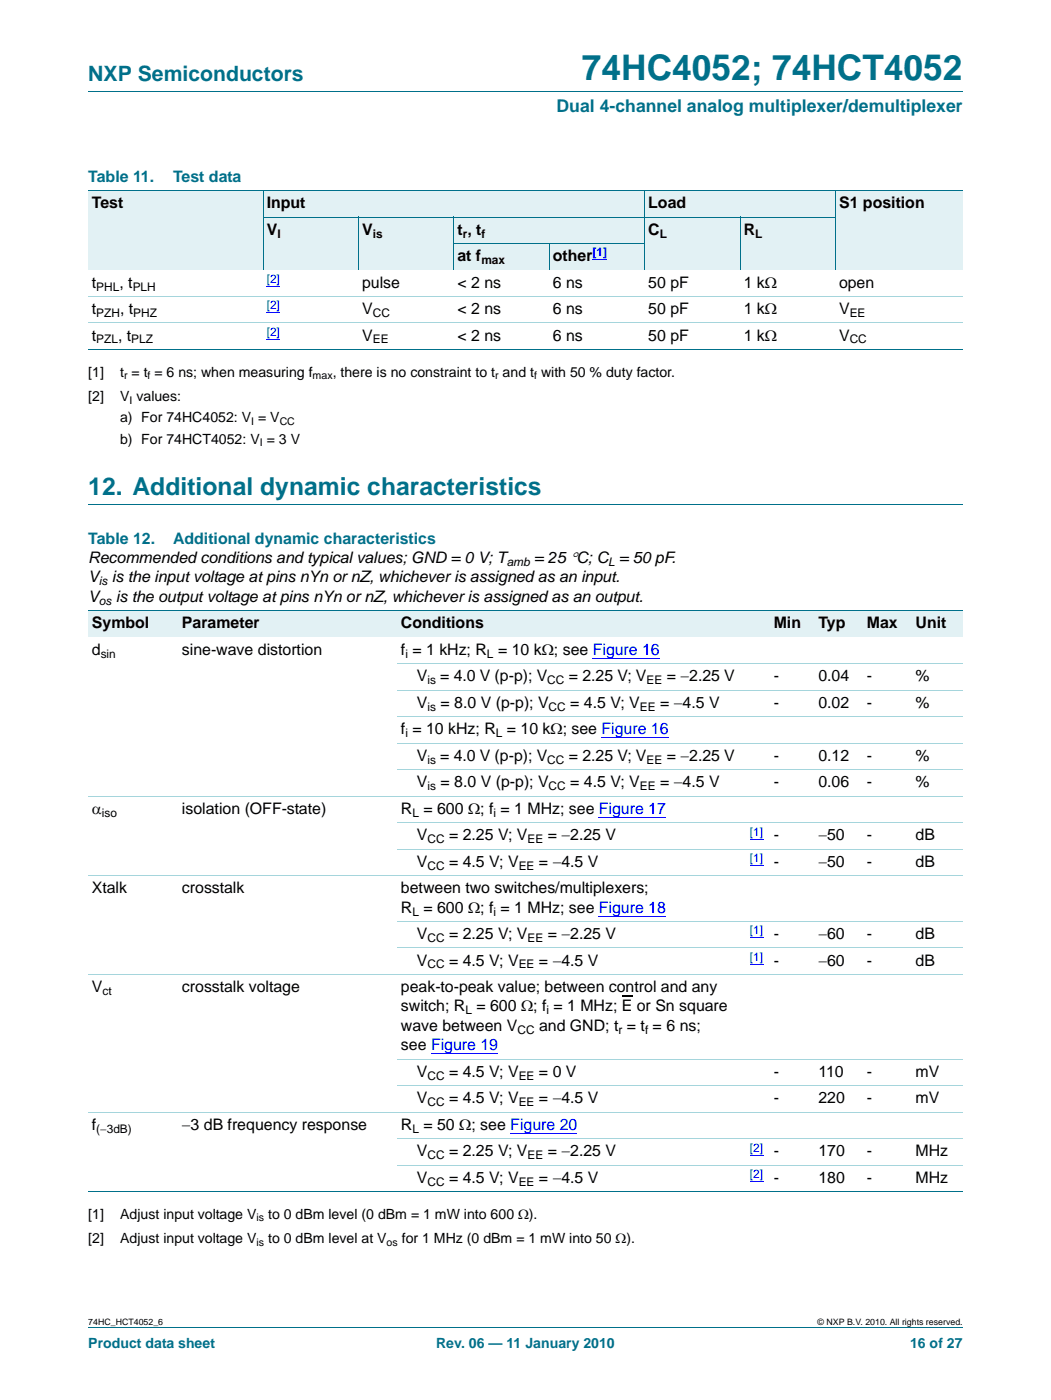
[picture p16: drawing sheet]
<svg xmlns="http://www.w3.org/2000/svg" width="210mm" height="280mm" viewBox="0 0 210 280" stroke-linecap="round" stroke-linejoin="round" font-family="sans-serif">
<defs><g id="words">
<text font-size="7" fill="#00708a" x="116.2" y="16">74HC4052; 74HCT4052</text>
<text font-size="4.9" fill="#00708a" x="17.6" y="98.9">12. Additional dynamic characteristics</text>
<text font-size="4.2" fill="#00708a" x="17.6" y="16.2">NXP Semiconductors</text>
<text font-size="3.5" fill="#00708a" x="111.1" y="22.4">Dual 4-channel analog multiplexer/demultiplexer</text>
<g font-size="3.2" fill="#00708a">
<text x="17.6" y="36.3">Table 11.</text>
<text x="34.6" y="36.3">Test data</text>
<text x="17.6" y="108.6">Table 12.</text>
<text x="34.6" y="108.6">Additional dynamic characteristics</text>
</g>
<g font-size="3.2">
<text x="18.4" y="41.6">Test</text>
<text x="53.3" y="41.6">Input</text>
<text x="129.5" y="41.6">Load</text>
<text x="167.6" y="41.6">S1 position</text>
<text x="53.3" y="46.9">V</text>
<text x="72.3" y="46.9">V</text>
<text x="91.4" y="46.9">t , t</text>
<text x="129.5" y="46.9">C</text>
<text x="148.5" y="46.9">R</text>
<text x="91.4" y="52.2">at f</text>
<text x="110.4" y="52.2">other</text>
<text x="18.4" y="57.5">t</text>
<text x="23.9" y="57.5">, t</text>
<text x="72.3" y="57.5">pulse</text>
<text x="91.4" y="57.5">&lt; 2 ns</text>
<text x="110.4" y="57.5">6 ns</text>
<text x="129.5" y="57.5">50 pF</text>
<text x="148.5" y="57.5">1 kΩ</text>
<text x="167.6" y="57.5">open</text>
<text x="18.4" y="62.8">t</text>
<text x="24" y="62.8">, t</text>
<text x="72.3" y="62.8">V</text>
<text x="91.4" y="62.8">&lt; 2 ns</text>
<text x="110.4" y="62.8">6 ns</text>
<text x="129.5" y="62.8">50 pF</text>
<text x="148.5" y="62.8">1 kΩ</text>
<text x="167.6" y="62.8">V</text>
<text x="18.4" y="68.1">t</text>
<text x="23.6" y="68.1">, t</text>
<text x="72.3" y="68.1">V</text>
<text x="91.4" y="68.1">&lt; 2 ns</text>
<text x="110.4" y="68.1">6 ns</text>
<text x="129.5" y="68.1">50 pF</text>
<text x="148.5" y="68.1">1 kΩ</text>
<text x="167.6" y="68.1">V</text>
<text x="17.6" y="112.5">Recommended conditions and typical values; GND = 0 V; T</text>
<text x="106.7" y="112.5">= 25 °C; C = 50 pF.</text>
<text x="17.6" y="116.4">V is the input voltage at pins nYn or nZ, whichever is assigned as an input.</text>
<text x="17.6" y="120.3">V</text>
<text x="18.4" y="125.6">Symbol</text>
<text x="23.1" y="120.3">is the output voltage at pins nYn ornZ, whichever is assigned as an output.</text>
<text x="36.3" y="125.6">Parameter</text>
<text x="80.1" y="125.6">Conditions</text>
<text x="154.5" y="125.6">Min</text>
<text x="163.4" y="125.6">Typ</text>
<text x="173.1" y="125.6">Max</text>
<text x="182.9" y="125.6">Unit</text>
<text x="18.4" y="130.8">d</text>
<text x="36.3" y="130.8">sine-wave distortion</text>
<text x="80.1" y="130.8">f = 1 kHz; R = 10 kΩ; see Figure 16</text>
<text x="83.2" y="136.1">V</text>
<text x="87.9" y="136.1">= 4.0 V (p-p); V</text>
<text x="113.6" y="136.1">= 2.25 V; V</text>
<text x="133.2" y="136.1">= −2.25 V</text>
<text x="154.5" y="136.1">-</text>
<text x="163.4" y="136.1">0.04</text>
<text x="173.1" y="136.1">-</text>
<text x="182.9" y="136.1">%</text>
<text x="83.2" y="141.4">V</text>
<text x="88" y="141.4">= 8.0 V (p-p); V</text>
<text x="113.9" y="141.4">= 4.5 V; V</text>
<text x="131.8" y="141.4">= −4.5 V</text>
<text x="154.5" y="141.4">-</text>
<text x="163.4" y="141.4">0.02</text>
<text x="173.1" y="141.4">-</text>
<text x="182.9" y="141.4">%</text>
<text x="80.1" y="146.7">f = 10 kHz; R = 10 kΩ; see Figure 16</text>
<text x="83.2" y="152">V</text>
<text x="87.9" y="152">= 4.0 V (p-p); V</text>
<text x="113.6" y="152">= 2.25 V; V</text>
<text x="133.2" y="152">= −2.25 V</text>
<text x="154.5" y="152">-</text>
<text x="163.4" y="152">0.12</text>
<text x="173.1" y="152">-</text>
<text x="182.9" y="152">%</text>
<text x="83.2" y="157.3">V</text>
<text x="88" y="157.3">= 8.0 V (p-p); V</text>
<text x="113.9" y="157.3">= 4.5 V; V</text>
<text x="131.8" y="157.3">= −4.5 V</text>
<text x="154.5" y="157.3">-</text>
<text x="163.4" y="157.3">0.06</text>
<text x="173.1" y="157.3">-</text>
<text x="182.9" y="157.3">%</text>
<text x="18.4" y="162.6">α</text>
<text x="36.3" y="162.6">isolation (OFF-state)</text>
<text x="80.1" y="162.6">R = 600 Ω; f = 1 MHz; see Figure 17</text>
<text x="83.2" y="167.9">V</text>
<text x="89.7" y="167.9">= 2.25 V; V</text>
<text x="109.4" y="167.9">= −2.25 V</text>
<text x="154.5" y="167.9">-</text>
<text x="163.4" y="167.9">−50</text>
<text x="173.1" y="167.9">-</text>
<text x="182.9" y="167.9">dB</text>
<text x="83.2" y="173.2">V</text>
<text x="89.7" y="173.2">= 4.5 V; V</text>
<text x="107.6" y="173.2">= −4.5 V</text>
<text x="154.5" y="173.2">-</text>
<text x="163.4" y="173.2">−50</text>
<text x="173.1" y="173.2">-</text>
<text x="182.9" y="173.2">dB</text>
<text x="18.4" y="178.5">Xtalk</text>
<text x="36.3" y="178.5">crosstalk</text>
<text x="80.1" y="178.5">between two switches/multiplexers;</text>
<text x="80.1" y="182.4">R = 600 Ω; f = 1 MHz; see Figure 18</text>
<text x="83.2" y="187.7">V</text>
<text x="89.7" y="187.7">= 2.25 V; V</text>
<text x="109.4" y="187.7">= −2.25 V</text>
<text x="154.5" y="187.7">-</text>
<text x="163.4" y="187.7">−60</text>
<text x="173.1" y="187.7">-</text>
<text x="182.9" y="187.7">dB</text>
<text x="83.2" y="193">V</text>
<text x="89.7" y="193">= 4.5 V; V</text>
<text x="107.6" y="193">= −4.5 V</text>
<text x="154.5" y="193">-</text>
<text x="163.4" y="193">−60</text>
<text x="173.1" y="193">-</text>
<text x="182.9" y="193">dB</text>
<text x="18.4" y="198.2">V</text>
<text x="36.3" y="198.2">crosstalk voltage</text>
<text x="80.1" y="198.2">peak-to-peak value; between control and any</text>
<text x="80.1" y="202.1">switch; R = 600 Ω; f = 1 MHz; E or Sn square</text>
<text x="80.1" y="206">wave between V</text>
<text x="80.1" y="209.9">see Figure 19</text>
<text x="107.7" y="206">and GND; t = t = 6 ns;</text>
<text x="83.2" y="215.2">V</text>
<text x="89.7" y="215.2">= 4.5 V; V</text>
<text x="107.6" y="215.2">= 0 V</text>
<text x="154.5" y="215.2">-</text>
<text x="163.4" y="215.2">110</text>
<text x="173.1" y="215.2">-</text>
<text x="182.9" y="215.2">mV</text>
<text x="83.2" y="220.5">V</text>
<text x="89.7" y="220.5">= 4.5 V; V</text>
<text x="107.6" y="220.5">= −4.5 V</text>
<text x="154.5" y="220.5">-</text>
<text x="163.4" y="220.5">220</text>
<text x="173.1" y="220.5">-</text>
<text x="182.9" y="220.5">mV</text>
<text x="18.4" y="225.8">f</text>
<text x="36.3" y="225.8">−3 dB frequency response</text>
<text x="80.1" y="225.8">R = 50 Ω; see Figure 20</text>
<text x="83.2" y="231.1">V</text>
<text x="89.7" y="231.1">= 2.25 V; V</text>
<text x="109.4" y="231.1">= −2.25 V</text>
<text x="154.5" y="231.1">-</text>
<text x="163.4" y="231.1">170</text>
<text x="173.1" y="231.1">-</text>
<text x="182.9" y="231.1">MHz</text>
<text x="83.2" y="236.3">V</text>
<text x="89.7" y="236.3">= 4.5 V; V</text>
<text x="107.6" y="236.3">= −4.5 V</text>
<text x="154.5" y="236.3">-</text>
<text x="163.4" y="236.3">180</text>
<text x="173.1" y="236.3">-</text>
<text x="182.9" y="236.3">MHz</text>
</g>
<g font-size="2.8">
<text x="17.6" y="75.2">[1]</text>
<text x="24" y="75.2">t = t = 6 ns; when measuring f</text>
<text x="66.4" y="75.2">, there is no constraint to t and t with 50 % duty factor.</text>
<text x="17.6" y="80.2">[2]</text>
<text x="24" y="80.2">V values:</text>
<text x="24" y="84.4">a) For 74HC4052: V = V</text>
<text x="24" y="88.6">b) For 74HCT4052: V = 3 V</text>
<text x="17.6" y="243.5">[1]</text>
<text x="24" y="243.5">Adjust input voltage V</text>
<text x="53.6" y="243.5">to 0 dBm level (0 dBm = 1 mW into 600 Ω).</text>
<text x="17.6" y="248.4">[2]</text>
<text x="24" y="248.4">Adjust input voltage V</text>
<text x="53.6" y="248.4">to 0 dBm level at V</text>
<text x="80.3" y="248.4">for 1 MHz (0 dBm = 1 mW into 50 Ω).</text>
</g>
<g font-size="2.8" fill="#00708a">
<text x="17.6" y="269.3">Product data sheet</text>
<text x="87.1" y="269.3">Rev. 06 — 11 January 2010</text>
<text x="181.8" y="269.3">16 of 27</text>
</g>
<g font-size="2.4">
<text x="55.4" y="47.5">I</text>
<text x="74.4" y="47.5">is</text>
<text x="92.4" y="47.5">r</text>
<text x="96.2" y="47.5">f</text>
<text x="131.8" y="47.5">L</text>
<text x="150.8" y="47.5">L</text>
<text x="96.1" y="52.8">max</text>
<text x="19.2" y="58.1">PHL</text>
<text x="26.5" y="58.1">PLH</text>
<text x="19.2" y="63.3">PZH</text>
<text x="26.6" y="63.3">PHZ</text>
<text x="74.4" y="63.3">CC</text>
<text x="169.7" y="63.3">EE</text>
<text x="19.2" y="68.6">PZL</text>
<text x="26.2" y="68.6">PLZ</text>
<text x="74.4" y="68.6">EE</text>
<text x="169.7" y="68.6">CC</text>
<text x="101.2" y="113.1">amb</text>
<text x="121.5" y="113.1">L</text>
<text x="19.7" y="117">is</text>
<text x="19.7" y="120.8">os</text>
<text x="20.1" y="131.4">sin</text>
<text x="81" y="131.4">i</text>
<text x="97.3" y="131.4">L</text>
<text x="85.4" y="136.7">is</text>
<text x="109.3" y="136.7">CC</text>
<text x="129.1" y="136.7">EE</text>
<text x="85.4" y="142">is</text>
<text x="109.6" y="142">CC</text>
<text x="127.8" y="142">EE</text>
<text x="81" y="147.3">i</text>
<text x="99" y="147.3">L</text>
<text x="85.4" y="152.6">is</text>
<text x="109.3" y="152.6">CC</text>
<text x="129.1" y="152.6">EE</text>
<text x="85.4" y="157.9">is</text>
<text x="109.6" y="157.9">CC</text>
<text x="127.8" y="157.9">EE</text>
<text x="20.3" y="163.2">iso</text>
<text x="82.4" y="163.2">L</text>
<text x="98.6" y="163.2">i</text>
<text x="85.4" y="168.5">CC</text>
<text x="85.4" y="173.8">CC</text>
<text x="103.6" y="173.8">EE</text>
<text x="105.3" y="168.5">EE</text>
<text x="82.4" y="182.9">L</text>
<text x="98.6" y="182.9">i</text>
<text x="85.4" y="188.2">CC</text>
<text x="105.3" y="188.2">EE</text>
<text x="85.4" y="193.5">CC</text>
<text x="103.6" y="193.5">EE</text>
<text x="20.5" y="198.8">ct</text>
<text x="92.9" y="202.7">L</text>
<text x="109.1" y="202.7">i</text>
<text x="103.4" y="206.6">CC</text>
<text x="123.5" y="206.6">r</text>
<text x="128.8" y="206.6">f</text>
<text x="85.4" y="215.7">CC</text>
<text x="103.6" y="215.7">EE</text>
<text x="85.4" y="221">CC</text>
<text x="103.6" y="221">EE</text>
<text x="19.2" y="226.3">(−3dB)</text>
<text x="82.4" y="226.3">L</text>
<text x="85.4" y="231.6">CC</text>
<text x="105.3" y="231.6">EE</text>
<text x="85.4" y="236.9">CC</text>
<text x="103.6" y="236.9">EE</text>
</g>
<g font-size="2.4" fill="#00f">
<text x="118.3" y="51.2">[1]</text>
<text x="53.3" y="56.5">[2]</text>
<text x="53.3" y="61.8">[2]</text>
<text x="53.3" y="67.1">[2]</text>
<text x="149.8" y="167">[1]</text>
<text x="149.8" y="172.2">[1]</text>
<text x="149.8" y="186.7">[1]</text>
<text x="149.8" y="192">[1]</text>
<text x="149.8" y="230.1">[2]</text>
<text x="149.8" y="235.4">[2]</text>
</g>
<g font-size="2.1">
<text x="24.8" y="75.8">r</text>
<text x="29.5" y="75.8">f</text>
<text x="62.4" y="75.8">max</text>
<text x="98.9" y="75.8">r</text>
<text x="106.7" y="75.8">f</text>
<text x="25.9" y="80.7">I</text>
<text x="50.2" y="84.9">I</text>
<text x="51.9" y="89.1">I</text>
<text x="55.9" y="84.9">CC</text>
<text x="51.2" y="244">is</text>
<text x="51.2" y="249">is</text>
<text x="77.2" y="249">os</text>
</g>
<g font-size="1.8">
<text x="17.6" y="264.7">74HC_HCT4052_6</text>
<text x="163.3" y="264.7">© NXP B.V. 2010. All rights reserved.</text>
</g>
</g></defs>
<path d="M17.6 18.3h174.7M17.6 100.9h174.7M17.6 265.3h174.7" fill="none" stroke="#00708a" stroke-width=".2"/>
<g fill="#e2f1f4">
<path d="M17.6 38.1h35v15.8h-35z"/>
<path d="M52.6 38.1h76.2v5.3h-76.2z"/>
<path d="M128.8 38.1h38.1v5.3h-38.1z"/>
<path d="M166.9 38.1h25.4v15.8h-25.4z"/>
<path d="M52.6 43.4h19v10.5h-19z"/>
<path d="M71.6 43.4h19.1v10.5h-19.1z"/>
<path d="M90.7 43.4h38.1v5.3h-38.1z"/>
<path d="M128.8 43.4h19v10.5h-19z"/>
<path d="M147.8 43.4h19.1v10.5h-19.1z"/>
<path d="M90.7 48.7h19v5.2h-19z"/>
<path d="M109.7 48.7h19.1v5.2h-19.1z"/>
</g>
<path d="M53.3 57.2h2.6M118.3 51.9h3M53.3 62.5h2.6M53.3 67.8h2.6" fill="none" stroke="#00f" stroke-width=".2"/>
<path d="M17.6 38.1h174.7M52.6 38v15.9M128.8 38v15.9M166.9 38v15.9M52.5 43.4h114.4M71.6 43.3v10.6M90.6 48.7h38.2M90.7 43.3v10.6M109.7 48.6v5.3M147.8 43.3v10.6M17.6 69.8h174.7" fill="none" stroke="#00708a" stroke-width=".2"/>
<path d="M17.6 59.2h174.7M17.6 64.5h174.7" fill="none" stroke="#a5d5dc" stroke-width=".2"/>
<g fill="#e2f1f4">
<path d="M17.6 122h18v5.3h-18z"/>
<path d="M35.6 122h43.8v5.3h-43.8z"/>
<path d="M79.4 122h68.8v5.3h-68.8z"/>
<path d="M148.2 122h5.6v5.3h-5.6z"/>
<path d="M153.8 122h8.9v5.3h-8.9z"/>
<path d="M162.7 122h9.7v5.3h-9.7z"/>
<path d="M172.4 122h9.8v5.3h-9.8z"/>
<path d="M182.2 122h10.1v5.3h-10.1z"/>
</g>
<path d="M118.4 131.6h13.4M120.1 147.4h13.4M119.6 163.3h13.4M149.8 167.7h2.6M149.8 172.9h2.6M119.6 183.1h13.4M149.8 187.4h2.6M149.8 192.7h2.6M86.1 210.6h13.4M101.9 226.5h13.4M149.8 230.8h2.6M149.8 236.1h2.6" fill="none" stroke="#00f" stroke-width=".2"/>
<path d="M124.2 199.1h2.1" fill="none" stroke="#000" stroke-width=".23"/>
<path d="M17.6 122h174.7M17.6 238.1h174.7" fill="none" stroke="#00708a" stroke-width=".2"/>
<g fill="none" stroke="#a5d5dc" stroke-width=".2">
<path d="M79.4 132.6h112.9M79.4 137.9h112.9M17.6 159.1h174.7M79.4 143.2h112.9M79.4 148.5h112.9M79.4 153.8h112.9M17.6 175h174.7M79.4 164.4h112.9M79.4 169.7h112.9M17.6 194.7h174.7M79.4 184.1h112.9M79.4 189.4h112.9"/>
<path d="M79.4 211.6h112.9M79.4 216.9h112.9M17.6 222.2h174.7M79.4 227.5h112.9M79.4 232.8h112.9"/>
</g>
<use href="#words"/>
</svg>
